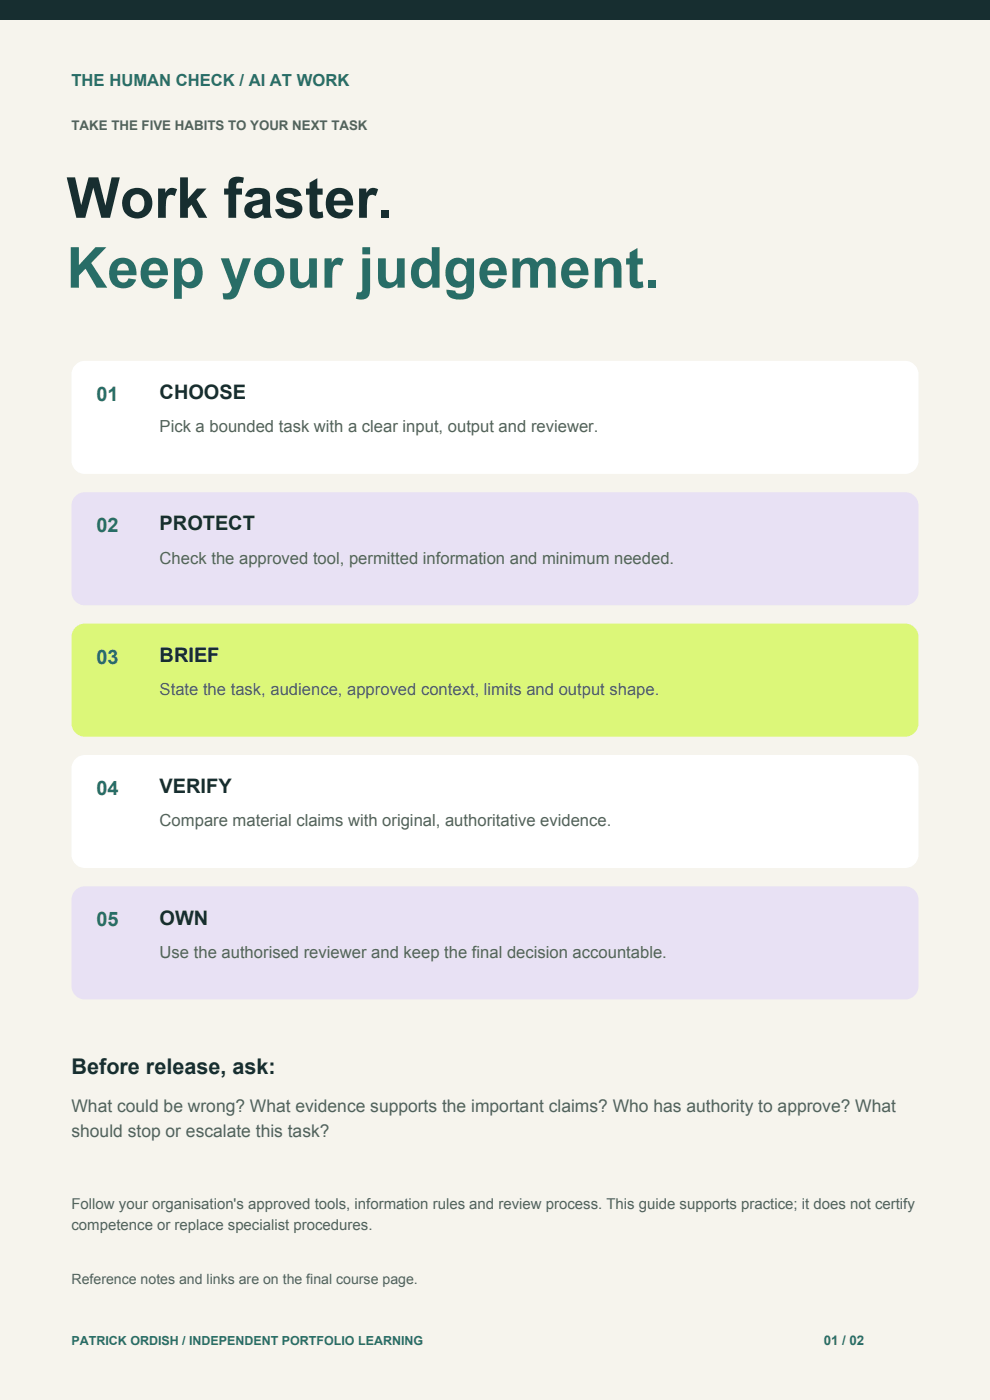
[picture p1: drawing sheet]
<svg xmlns="http://www.w3.org/2000/svg" width="210mm" height="297mm" viewBox="0 0 210 297" stroke-linecap="round" stroke-linejoin="round" font-family="sans-serif">
<defs><g id="words">
<text font-size="12" fill="#172e30" x="14.1" y="46.2">Work faster.</text>
<text font-size="12" fill="#286d67" x="14.1" y="61">Keep your judgement.</text>
<text font-size="4.6" fill="#172e30" x="15.2" y="227.9">Before release, ask:</text>
<g font-size="4.2" fill="#286d67">
<text x="20.5" y="85">01</text>
<text x="20.5" y="112.9">02</text>
<text x="20.5" y="140.8">03</text>
<text x="20.5" y="168.6">04</text>
<text x="20.5" y="196.5">05</text>
</g>
<g font-size="4.2" fill="#172e30">
<text x="33.9" y="84.7">CHOOSE</text>
<text x="33.9" y="112.5">PROTECT</text>
<text x="33.9" y="140.4">BRIEF</text>
<text x="33.9" y="168.3">VERIFY</text>
<text x="33.9" y="196.1">OWN</text>
</g>
<g font-size="3.7" fill="#52635b">
<text x="15.2" y="236">What could be wrong? What evidence supports the important claims? Who has authority to approve? What</text>
<text x="15.2" y="241.3">should stop or escalate this task?</text>
</g>
<text font-size="3.5" fill="#286d67" x="15.2" y="18.3">THE HUMAN CHECK / AI AT WORK</text>
<g font-size="3.5" fill="#52635b">
<text x="33.9" y="91.7">Pick a bounded task with a clear input, output and reviewer.</text>
<text x="33.9" y="119.6">Check the approved tool, permitted information and minimum needed.</text>
<text x="33.9" y="147.5">State the task, audience, approved context, limits and output shape.</text>
<text x="33.9" y="175.3">Compare material claims with original, authoritative evidence.</text>
<text x="33.9" y="203.2">Use the authorised reviewer and keep the final decision accountable.</text>
</g>
<g font-size="3.2" fill="#52635b">
<text x="15.2" y="256.4">Follow your organisation's approved tools, information rules and review process. This guide supports practice; it does not certify</text>
<text x="15.2" y="261">competence or replace specialist procedures.</text>
</g>
<text font-size="3" fill="#52635b" x="15.2" y="272.3">Reference notes and links are on the final course page.</text>
<text font-size="2.8" fill="#52635b" x="15.2" y="27.5">TAKE THE FIVE HABITS TO YOUR NEXT TASK</text>
<text font-size="2.8" fill="#286d67" x="174.7" y="285.4">01 / 02</text>
<text font-size="2.6" fill="#286d67" x="15.2" y="285.4">PATRICK ORDISH / INDEPENDENT PORTFOLIO LEARNING</text>
</g></defs>
<path d="M0 0h210v297h-210z" fill-rule="evenodd" fill="#f6f4ed"/>
<path d="M0 0h210v4.2h-210z" fill-rule="evenodd" fill="#172e30"/>
<path d="M15.8 77.6a2.82 2.82 0 0 1 2.2-1h174a2.82 2.82 0 0 1 2.8 2.8v18.3a2.82 2.82 0 0 1-2.8 2.8h-174a2.82 2.82 0 0 1-2.8-2.8v-18.3v-.7z" fill-rule="evenodd" fill="#fff"/>
<path d="M15.8 105.5a2.82 2.82 0 0 1 2.2-1.1h174a2.82 2.82 0 0 1 2.8 2.8v18.4a2.82 2.82 0 0 1-2.8 2.8h-174a2.82 2.82 0 0 1-2.8-2.8v-18.4v-.6z" fill-rule="evenodd" fill="#e8e1f4"/>
<path d="M16.2 132.9l1.1-.5 .7-.1h174a2.82 2.82 0 0 1 2.8 2.8v18.4a2.82 2.82 0 0 1-2.8 2.8h-174a2.82 2.82 0 0 1-2.8-2.8v-18.4a2.82 2.82 0 0 1 1-2.2z" fill-rule="evenodd" fill="#dcf779"/>
<path d="M16.2 160.8l1.1-.6h.7h174a2.82 2.82 0 0 1 2.8 2.8v18.3a2.82 2.82 0 0 1-2.8 2.8h-174a2.82 2.82 0 0 1-2.8-2.8v-18.3a2.82 2.82 0 0 1 1-2.2z" fill-rule="evenodd" fill="#fff"/>
<path d="M16.2 188.7l1.1-.6 .7-.1h174a2.82 2.82 0 0 1 2.8 2.9v18.3a2.82 2.82 0 0 1-2.8 2.8h-174a2.82 2.82 0 0 1-2.8-2.8v-18.3a2.82 2.82 0 0 1 1-2.2z" fill-rule="evenodd" fill="#e8e1f4"/>
<use href="#words"/>
</svg>
